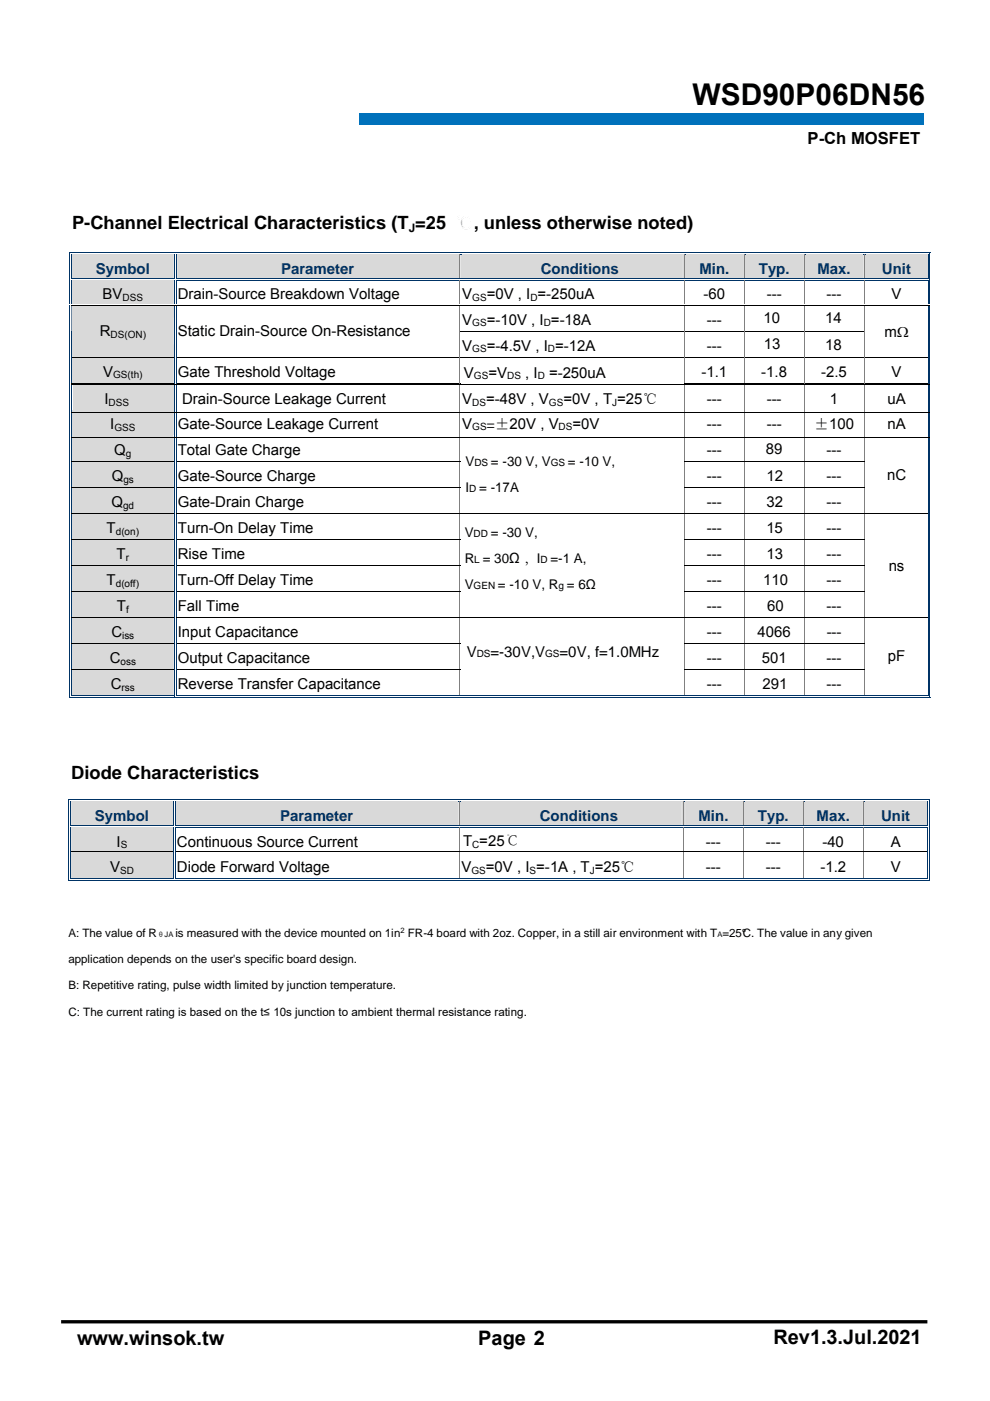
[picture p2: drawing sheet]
<svg xmlns="http://www.w3.org/2000/svg" width="210mm" height="297mm" viewBox="0 0 210 297" stroke-linecap="round" stroke-linejoin="round" font-family="sans-serif">
<defs><g id="words">
<text font-size="6.3" x="146.9" y="22.3">WSD90P06DN56</text>
<g font-size="4.2">
<text x="16.4" y="285.1">www.winsok.tw</text>
<text x="101.5" y="285.1">Page 2</text>
<text x="164.1" y="285">Rev1.3.Jul.2021</text>
</g>
<g font-size="3.9">
<text x="15.3" y="48.6">P-Channel Electrical Characteristics (T =25 ℃, unless otherwise noted)</text>
<text x="15.1" y="165.1">Diode Characteristics</text>
</g>
<text font-size="3.5" x="171.3" y="30.4">P-Ch MOSFET</text>
<g font-size="3.2" fill="#003365">
<text x="20.3" y="58">Symbol</text>
<text x="59.6" y="58">Parameter</text>
<text x="114.7" y="58">Conditions</text>
<text x="148.3" y="58">Min.</text>
<text x="161" y="58">Typ.</text>
<text x="173.4" y="58">Max.</text>
<text x="187.1" y="58">Unit</text>
<text x="20.1" y="174">Symbol</text>
<text x="59.4" y="174">Parameter</text>
<text x="114.5" y="174">Conditions</text>
<text x="148.2" y="174">Min.</text>
<text x="160.8" y="174">Typ.</text>
<text x="173.2" y="174">Max.</text>
<text x="186.9" y="174">Unit</text>
</g>
<g font-size="3.2">
<text x="21.8" y="63.5">BV</text>
<text x="37.7" y="63.5">Drain-Source Breakdown Voltage</text>
<text x="98.1" y="63.5">V</text>
<text x="103.2" y="63.5">=0V , I =-250uA</text>
<text x="149.2" y="63.5">-60</text>
<text x="162.6" y="63.5">---</text>
<text x="175.3" y="63.5">---</text>
<text x="189.1" y="63.5">V</text>
<text x="21.2" y="71.3">R</text>
<text x="37.7" y="71.3">Static Drain-Source On-Resistance</text>
<text x="98" y="68.8">V</text>
<text x="103.2" y="68.8">=-10V , I =-18A</text>
<text x="149.9" y="68.8">---</text>
<text x="161.9" y="68.4">10</text>
<text x="175" y="68.6">14</text>
<text x="187.6" y="71.4">mΩ</text>
<text x="98" y="74.3">V</text>
<text x="103.2" y="74.3">=-4.5V , I =-12A</text>
<text x="149.9" y="74.3">---</text>
<text x="162" y="74">13</text>
<text x="175" y="74.1">18</text>
<text x="21.9" y="79.8">V</text>
<text x="37.7" y="79.8">Gate Threshold Voltage</text>
<text x="98.4" y="80.1">V</text>
<text x="103.6" y="80.1">=V</text>
<text x="111.4" y="80.1">, I</text>
<text x="116.4" y="80.1">=-250uA</text>
<text x="148.8" y="79.8">-1.1</text>
<text x="161.5" y="79.8">-1.8</text>
<text x="174.2" y="79.8">-2.5</text>
<text x="189.1" y="79.8">V</text>
<text x="22.1" y="85.6">I</text>
<text x="38.6" y="85.6">Drain-Source Leakage Current</text>
<text x="98" y="85.7">V</text>
<text x="103.1" y="85.7">=-48V , V</text>
<text x="119.5" y="85.7">=0V , T =25℃</text>
<text x="149.9" y="85.6">---</text>
<text x="162.6" y="85.6">---</text>
<text x="176" y="85.6">1</text>
<text x="188.2" y="85.6">uA</text>
<text x="23.4" y="90.9">I</text>
<text x="37.7" y="90.9">Gate-Source Leakage Current</text>
<text x="98" y="90.9">V</text>
<text x="103.2" y="90.9">=±20V , V</text>
<text x="121.4" y="90.9">=0V</text>
<text x="149.9" y="90.9">---</text>
<text x="162.6" y="90.9">---</text>
<text x="172.7" y="91">±100</text>
<text x="188.2" y="90.9">nA</text>
<text x="24.2" y="96.5">Q</text>
<text x="37.7" y="96.5">Total Gate Charge</text>
<text x="149.9" y="96.5">---</text>
<text x="162.4" y="96.3">89</text>
<text x="175.3" y="96.5">---</text>
<text x="188.1" y="101.7">nC</text>
<text x="23.6" y="107.5">Q</text>
<text x="23.7" y="102">Q</text>
<text x="37.7" y="102">Gate-Source Charge</text>
<text x="37.7" y="107.5">Gate-Drain Charge</text>
<text x="149.9" y="107.5">---</text>
<text x="149.9" y="102">---</text>
<text x="162.6" y="102">12</text>
<text x="162.6" y="107.5">32</text>
<text x="175.3" y="107.5">---</text>
<text x="175.3" y="102">---</text>
<text x="22.6" y="113">T</text>
<text x="37.7" y="113">Turn-On Delay Time</text>
<text x="149.9" y="113">---</text>
<text x="162.5" y="113">15</text>
<text x="175.3" y="113">---</text>
<text x="24.7" y="118.5">T</text>
<text x="37.7" y="118.5">Rise Time</text>
<text x="149.9" y="118.5">---</text>
<text x="162.6" y="118.5">13</text>
<text x="175.3" y="118.5">---</text>
<text x="22.6" y="124">T</text>
<text x="37.7" y="124">Turn-Off Delay Time</text>
<text x="149.9" y="124">---</text>
<text x="161.8" y="124">110</text>
<text x="175.3" y="124">---</text>
<text x="188.5" y="121">ns</text>
<text x="24.8" y="129.5">T</text>
<text x="37.7" y="129.5">Fall Time</text>
<text x="149.9" y="129.5">---</text>
<text x="162.7" y="129.5">60</text>
<text x="175.3" y="129.5">---</text>
<text x="23.6" y="135">C</text>
<text x="37.7" y="135">Input Capacitance</text>
<text x="149.9" y="135">---</text>
<text x="160.7" y="135">4066</text>
<text x="175.3" y="135">---</text>
<text x="23.3" y="140.5">C</text>
<text x="37.7" y="140.5">Output Capacitance</text>
<text x="99" y="139.3">V</text>
<text x="104" y="139.3">=-30V,V</text>
<text x="118.7" y="139.3">=0V, f=1.0MHz</text>
<text x="149.9" y="140.5">---</text>
<text x="161.6" y="140.5">501</text>
<text x="175.3" y="140.5">---</text>
<text x="188.3" y="140.3">pF</text>
<text x="23.5" y="146">C</text>
<text x="37.7" y="146">Reverse Transfer Capacitance</text>
<text x="149.9" y="146">---</text>
<text x="161.8" y="146.1">291</text>
<text x="175.3" y="146.1">---</text>
<text x="24.7" y="179.5">I</text>
<text x="37.5" y="179.5">Continuous Source Current</text>
<text x="98.2" y="179.3">T =25℃</text>
<text x="149.7" y="179.5">---</text>
<text x="162.4" y="179.5">---</text>
<text x="174.4" y="179.5">-40</text>
<text x="188.9" y="179.5">A</text>
<text x="23.4" y="184.8">V</text>
<text x="37.5" y="184.8">Diode Forward Voltage</text>
<text x="97.9" y="184.9">V</text>
<text x="103" y="184.9">=0V , I =-1A , T =25℃</text>
<text x="149.7" y="184.8">---</text>
<text x="162.4" y="184.8">---</text>
<text x="174" y="184.8">-1.2</text>
<text x="188.9" y="184.8">V</text>
</g>
<g font-size="2.8">
<text x="98.7" y="98.9">V</text>
<text x="104.1" y="98.9">= -30 V, V</text>
<text x="120.5" y="98.9">= -10 V,</text>
<text x="98.7" y="104.4">I</text>
<text x="101.6" y="104.4">= -17A</text>
<text x="98.6" y="113.8">V</text>
<text x="104.1" y="113.8">= -30 V,</text>
<text x="98.6" y="119.4">R = 30Ω ，I</text>
<text x="116.8" y="119.4">=-1 A,</text>
<text x="98.6" y="124.8">V</text>
<text x="105.6" y="124.8">= -10 V, R = 6Ω</text>
</g>
<g font-size="2.5">
<text x="86.7" y="49.1">J</text>
<text x="14.5" y="198.7">A: The value of R</text>
<text x="37.2" y="198.7">is measured with the device mounted on 1in FR-4 board with 2oz. Copper, in a still air environment with T =25°</text>
<text x="157.5" y="198.7">C. The value in any given</text>
<text x="14.5" y="204.3">application depends on the user's specific board design.</text>
<text x="14.5" y="209.8">B: Repetitive rating, pulse width limited by junction temperature.</text>
<text x="14.5" y="215.3">C: The current rating is based on the t≤ 10s junction to ambient thermal resistance rating.</text>
</g>
<g font-size="2.1">
<text x="26" y="63.8">DSS</text>
<text x="100.2" y="63.8">GS</text>
<text x="112.5" y="63.8">D</text>
<text x="23.5" y="71.7">DS(ON)</text>
<text x="100.2" y="69.2">GS</text>
<text x="115.3" y="69.2">D</text>
<text x="100.2" y="74.7">GS</text>
<text x="116.2" y="74.7">D</text>
<text x="24" y="80.2">GS(th)</text>
<text x="100.5" y="80.4">GS</text>
<text x="107.6" y="80.4">DS</text>
<text x="114.1" y="80.4">D</text>
<text x="23" y="86">DSS</text>
<text x="100.2" y="86.1">DS</text>
<text x="116.4" y="86.1">GS</text>
<text x="129.8" y="86.1">J</text>
<text x="24.3" y="91.3">GSS</text>
<text x="100.2" y="91.2">GS</text>
<text x="118.5" y="91.2">DS</text>
<text x="26.7" y="96.9">g</text>
<text x="100.6" y="98.9">DS</text>
<text x="116.8" y="98.9">GS</text>
<text x="26.1" y="107.9">gd</text>
<text x="26.2" y="102.4">gs</text>
<text x="99.5" y="104.4">D</text>
<text x="24.6" y="113.4">d(on)</text>
<text x="100.4" y="113.8">DD</text>
<text x="26.7" y="118.9">r</text>
<text x="100.6" y="119.4">L</text>
<text x="114.6" y="119.4">D</text>
<text x="24.6" y="124.4">d(off)</text>
<text x="100.4" y="124.8">GEN</text>
<text x="118.5" y="124.8">g</text>
<text x="26.7" y="129.9">f</text>
<text x="25.9" y="135.4">iss</text>
<text x="25.5" y="140.9">oss</text>
<text x="101.1" y="139.3">DS</text>
<text x="115.6" y="139.3">GS</text>
<text x="25.8" y="146.4">rss</text>
<text x="25.6" y="179.8">S</text>
<text x="100.2" y="179.8">C</text>
<text x="25.5" y="185.2">SD</text>
<text x="100" y="185.2">GS</text>
<text x="112.3" y="185.2">S</text>
<text x="125.1" y="185.2">J</text>
</g>
<g font-size="1.6">
<text x="85" y="197.8">2</text>
<text x="33.3" y="198.7">θJA</text>
<text x="152.2" y="198.7">A</text>
</g>
</g></defs>
<g fill="#d9d9d9">
<path d="M15.2 54h21.8v5h-21.8z"/>
<path d="M15.4 54h21.3v5h-21.3z"/>
<path d="M37.5 54h60v5h-60z"/>
<path d="M37.7 54h59.3v5h-59.3z"/>
<path d="M97.6 54h47.5v5h-47.5z"/>
<path d="M98 54h46.7v5h-46.7z"/>
<path d="M145.3 54h12.5v5h-12.5z"/>
<path d="M145.7 54h11.7v5h-11.7z"/>
<path d="M158 54h12.5v5h-12.5z"/>
<path d="M158.4 54h11.7v5h-11.7z"/>
<path d="M170.7 54h12.5v5h-12.5z"/>
<path d="M171.1 54h11.7v5h-11.7z"/>
<path d="M183.4 54h13.4v5h-13.4z"/>
<path d="M183.8 54h12.8v5h-12.8z"/>
</g>
<g fill="#003365">
<path d="M14.7 53.5h.1v.5h-.1z"/>
<path d="M14.7 53.5h.5v.1h-.5z"/>
<path d="M15 53.8h.2v.2h-.2z"/>
</g>
<path d="M15.2 53.5h21.8M15.2 53.9h21.8" fill="none" stroke="#003365" stroke-width=".21"/>
<path d="M15.2 54h21.8" fill="none" stroke="#d9d9d9" stroke-width=".21"/>
<g fill="#003365">
<path d="M37.3 54h.2z"/>
<path d="M37 54h.1z"/>
<path d="M37 53.5h.5v.1h-.5z"/>
<path d="M37 53.8h.1v.2h-.1z"/>
<path d="M37.3 53.8h.2v.2h-.2z"/>
</g>
<path d="M37.5 53.5h60M37.5 53.9h60" fill="none" stroke="#003365" stroke-width=".21"/>
<path d="M37.5 54h60" fill="none" stroke="#d9d9d9" stroke-width=".21"/>
<path d="M97.6 54h.4z" fill="#d9d9d9"/>
<path d="M97.5 54h.1z" fill="#808080"/>
<g fill="#003365">
<path d="M97.5 53.5h.5v.1h-.5z"/>
<path d="M97.5 53.8h.5v.2h-.5z"/>
</g>
<path d="M98 53.5h47.1M98 53.9h47.1" fill="none" stroke="#003365" stroke-width=".21"/>
<path d="M98 54h47.1" fill="none" stroke="#d9d9d9" stroke-width=".21"/>
<path d="M145.3 54h.3z" fill="#d9d9d9"/>
<path d="M145.1 54h.2z" fill="#808080"/>
<g fill="#003365">
<path d="M145.1 53.5h.5v.1h-.5z"/>
<path d="M145.1 53.8h.5v.2h-.5z"/>
</g>
<path d="M145.6 53.5h12.2M145.6 53.9h12.2" fill="none" stroke="#003365" stroke-width=".21"/>
<path d="M145.6 54h12.2" fill="none" stroke="#d9d9d9" stroke-width=".21"/>
<path d="M158 54h.3z" fill="#d9d9d9"/>
<path d="M157.8 54h.2z" fill="#808080"/>
<g fill="#003365">
<path d="M157.8 53.5h.5v.1h-.5z"/>
<path d="M157.8 53.8h.5v.2h-.5z"/>
</g>
<path d="M158.3 53.5h12.2M158.3 53.9h12.2" fill="none" stroke="#003365" stroke-width=".21"/>
<path d="M158.3 54h12.2" fill="none" stroke="#d9d9d9" stroke-width=".21"/>
<path d="M170.7 54h.3z" fill="#d9d9d9"/>
<path d="M170.5 54h.2z" fill="#808080"/>
<g fill="#003365">
<path d="M170.5 53.5h.5v.1h-.5z"/>
<path d="M170.5 53.8h.5v.2h-.5z"/>
</g>
<path d="M171 53.5h12.2M171 53.9h12.2" fill="none" stroke="#003365" stroke-width=".21"/>
<path d="M171 54h12.2" fill="none" stroke="#d9d9d9" stroke-width=".21"/>
<path d="M183.4 54h.3z" fill="#d9d9d9"/>
<path d="M183.2 54h.2z" fill="#808080"/>
<g fill="#003365">
<path d="M183.2 53.5h.5v.1h-.5z"/>
<path d="M183.2 53.8h.5v.2h-.5z"/>
</g>
<path d="M183.7 53.5h13.1M183.7 53.9h13.1" fill="none" stroke="#003365" stroke-width=".21"/>
<path d="M183.7 54h13.1" fill="none" stroke="#d9d9d9" stroke-width=".21"/>
<g fill="#003365">
<path d="M197.2 53.5h.1v.5h-.1z"/>
<path d="M196.8 53.5h.5v.1h-.5z"/>
<path d="M196.8 53.8h.2v.2h-.2z"/>
</g>
<path d="M14.8 54v5M15.1 54v5M37.1 54v5M37.4 54v5M196.9 54v5M197.3 54v5" fill="none" stroke="#003365" stroke-width=".21"/>
<path d="M97.6 54v5M145.2 54v5M157.9 54v5M170.6 54v5M183.3 54v5" fill="none" stroke="#808080" stroke-width=".21"/>
<g fill="#d9d9d9">
<path d="M15.2 59.5h21.8v5h-21.8z"/>
<path d="M15.4 59.5h21.3v5h-21.3z"/>
</g>
<g fill="#003365">
<path d="M15 59.5h.2z"/>
<path d="M14.7 59h.1v.5h-.1z"/>
<path d="M15 59h.2v.1h-.2z"/>
<path d="M15 59.3h.2v.2h-.2z"/>
</g>
<path d="M15.2 59h21.8M15.2 59.4h21.8" fill="none" stroke="#003365" stroke-width=".21"/>
<path d="M15.2 59.5h21.8" fill="none" stroke="#d9d9d9" stroke-width=".21"/>
<g fill="#003365">
<path d="M37.3 59.5h.2z"/>
<path d="M37 59.5h.1z"/>
<path d="M37 59h.1v.1h-.1z"/>
<path d="M37 59.3h.1v.2h-.1z"/>
<path d="M37.3 59h.2v.1h-.2z"/>
<path d="M37.3 59.3h.2v.2h-.2z"/>
</g>
<path d="M37.5 59h60M37.5 59.4h60" fill="none" stroke="#003365" stroke-width=".21"/>
<path d="M97.5 59.5h.1z" fill="#808080"/>
<g fill="#003365">
<path d="M97.5 59h.5v.1h-.5z"/>
<path d="M97.5 59.3h.5v.2h-.5z"/>
</g>
<path d="M98 59h47.1M98 59.4h47.1" fill="none" stroke="#003365" stroke-width=".21"/>
<path d="M145.1 59.5h.2z" fill="#808080"/>
<g fill="#003365">
<path d="M145.1 59h.5v.1h-.5z"/>
<path d="M145.1 59.3h.5v.2h-.5z"/>
</g>
<path d="M145.6 59h12.2M145.6 59.4h12.2" fill="none" stroke="#003365" stroke-width=".21"/>
<path d="M157.8 59.5h.2z" fill="#808080"/>
<g fill="#003365">
<path d="M157.8 59h.5v.1h-.5z"/>
<path d="M157.8 59.3h.5v.2h-.5z"/>
</g>
<path d="M158.3 59h12.2M158.3 59.4h12.2" fill="none" stroke="#003365" stroke-width=".21"/>
<path d="M170.5 59.5h.2z" fill="#808080"/>
<g fill="#003365">
<path d="M170.5 59h.5v.1h-.5z"/>
<path d="M170.5 59.3h.5v.2h-.5z"/>
</g>
<path d="M171 59h12.2M171 59.4h12.2" fill="none" stroke="#003365" stroke-width=".21"/>
<path d="M183.2 59.5h.2z" fill="#808080"/>
<g fill="#003365">
<path d="M183.2 59h.5v.1h-.5z"/>
<path d="M183.2 59.3h.5v.2h-.5z"/>
</g>
<path d="M183.7 59h13.1M183.7 59.4h13.1" fill="none" stroke="#003365" stroke-width=".21"/>
<g fill="#003365">
<path d="M197.2 59.5h.1z"/>
<path d="M196.8 59.5h.2z"/>
<path d="M196.8 59h.2v.1h-.2z"/>
<path d="M196.8 59.3h.2v.2h-.2z"/>
<path d="M197.2 59h.1v.5h-.1z"/>
</g>
<path d="M14.8 59.5v5M15.1 59.5v5M37.1 59.5v5M37.4 59.5v5M196.9 59.5v5M197.3 59.5v5M14.8 64.8v5.4M15.1 64.8v5.4M37.1 64.8v5.4M37.4 64.8v5.4M196.9 64.8v5.4M197.3 64.8v5.4" fill="none" stroke="#003365" stroke-width=".21"/>
<path d="M97.6 59.5v5M145.2 59.5v5M157.9 59.5v5M170.6 59.5v5M183.3 59.5v5M97.6 64.8v5.4M145.2 64.8v5.4M157.9 64.8v5.4M170.6 64.8v5.4M183.3 64.8v5.4" fill="none" stroke="#808080" stroke-width=".21"/>
<g fill="#d9d9d9">
<path d="M15.2 64.9h21.8v10.8h-21.8z"/>
<path d="M15.4 67.3h21.3v5.8h-21.3z"/>
</g>
<g fill="#003365">
<path d="M14.7 70.2h.1v.1h-.1z"/>
<path d="M15 70.2h.2v.1h-.2z"/>
<path d="M37 70.2h.1v.1h-.1z"/>
<path d="M37.3 70.2h.2v.1h-.2z"/>
</g>
<path d="M97.5 70.3h85.9" fill="none" stroke="#000" stroke-width=".21"/>
<g fill="#003365">
<path d="M197.2 70.2h.1v.1h-.1z"/>
<path d="M196.8 70.2h.2v.1h-.2z"/>
</g>
<path d="M14.8 70.3v5.4M15.1 70.3v5.4M37.1 70.3v5.4M37.4 70.3v5.4M196.9 70.3v5.4M197.3 70.3v5.4" fill="none" stroke="#003365" stroke-width=".21"/>
<path d="M97.6 70.3v5.4M145.2 70.3v5.4M157.9 70.3v5.4M170.6 70.3v5.4M183.3 70.3v5.4" fill="none" stroke="#808080" stroke-width=".21"/>
<g fill="#d9d9d9">
<path d="M15.2 75.9h21.8v5.3h-21.8z"/>
<path d="M15.4 75.8h21.3v5.4h-21.3z"/>
</g>
<g fill="#003365">
<path d="M15 75.7h.2v.1h-.2z"/>
<path d="M14.7 75.7h.1v.1h-.1z"/>
</g>
<path d="M15.2 75.8h21.8" fill="none" stroke="#000" stroke-width=".21"/>
<g fill="#003365">
<path d="M37.3 75.7h.2v.1h-.2z"/>
<path d="M37 75.7h.1v.1h-.1z"/>
</g>
<path d="M37.5 75.8h159.3" fill="none" stroke="#000" stroke-width=".21"/>
<g fill="#003365">
<path d="M197.2 75.7h.1v.1h-.1z"/>
<path d="M196.8 75.7h.2v.1h-.2z"/>
</g>
<path d="M14.8 75.8v5.4M15.1 75.8v5.4M37.1 75.8v5.4M37.4 75.8v5.4M196.9 75.8v5.4M197.3 75.8v5.4" fill="none" stroke="#003365" stroke-width=".21"/>
<path d="M97.6 75.8v5.4M145.2 75.8v5.4M157.9 75.8v5.4M170.6 75.8v5.4M183.3 75.8v5.4" fill="none" stroke="#808080" stroke-width=".21"/>
<g fill="#003365">
<path d="M15 81.2h.2v.2h-.2z"/>
<path d="M14.7 81.2h.1v.2h-.1z"/>
</g>
<path d="M15.2 81.3h21.8" fill="none" stroke="#000" stroke-width=".21"/>
<g fill="#003365">
<path d="M37.3 81.2h.2v.2h-.2z"/>
<path d="M37 81.2h.1v.2h-.1z"/>
</g>
<path d="M37.5 81.3h60.1M145.1 81.3h51.7" fill="none" stroke="#000" stroke-width=".21"/>
<g fill="#003365">
<path d="M197.2 81.2h.1v.2h-.1z"/>
<path d="M196.8 81.2h.2v.2h-.2z"/>
</g>
<path d="M97.6 81.4v5.5M145.2 81.6v5.3M157.9 81.6v5.3M170.6 81.4v5.5M183.3 81.4v5.5" fill="none" stroke="#808080" stroke-width=".21"/>
<path d="M14.8 81.6v5.3M15.1 81.6v5.3M37.1 81.6v5.3M37.4 81.6v5.3M196.9 81.4v5.5M197.3 81.4v5.5" fill="none" stroke="#003365" stroke-width=".21"/>
<path d="M15.6 81.8h21.3v5.8h-21.3z" fill="#d9d9d9"/>
<g fill="#003365">
<path d="M14.7 86.9h.1v.2h-.1z"/>
<path d="M15 86.9h.2v.2h-.2z"/>
<path d="M37 86.9h.1v.2h-.1z"/>
<path d="M37.3 86.9h.2v.2h-.2z"/>
<path d="M197.2 86.9h.1v.2h-.1z"/>
<path d="M196.8 86.9h.2v.2h-.2z"/>
</g>
<path d="M14.8 87.1v5.3M15.1 87.1v5.3M37.1 87.1v5.3M37.4 87.1v5.3M196.9 87.1v5.3M197.3 87.1v5.3" fill="none" stroke="#003365" stroke-width=".21"/>
<path d="M97.6 87.1v5.3M145.2 87.1v5.3M157.9 87.1v5.3M170.6 87.1v5.3M183.3 87.1v5.3" fill="none" stroke="#808080" stroke-width=".21"/>
<g fill="#d9d9d9">
<path d="M15.2 86.9h21.8v5.4h-21.8z"/>
<path d="M15.4 86.9h21.3v5.4h-21.3z"/>
</g>
<path d="M14.8 86.9v5.4M15.1 86.9v5.4M37.1 86.9v5.4M37.4 86.9v5.4M196.9 86.9v5.4M197.3 86.9v5.4" fill="none" stroke="#003365" stroke-width=".21"/>
<path d="M97.6 86.9v5.4M145.2 86.9v5.4M157.9 86.9v5.4M170.6 86.9v5.4M183.3 86.9v5.4" fill="none" stroke="#808080" stroke-width=".21"/>
<g fill="#d9d9d9">
<path d="M15.2 92.5h21.8v5.4h-21.8z"/>
<path d="M15.4 92.5h21.3v5.4h-21.3z"/>
</g>
<path d="M14.8 92.5v5.4M15.1 92.5v5.4M37.1 92.5v5.4M37.4 92.5v5.4M196.9 92.5v5.4M197.3 92.5v5.4" fill="none" stroke="#003365" stroke-width=".21"/>
<path d="M97.6 92.5v5.4M145.2 92.5v5.4M157.9 92.5v5.4M170.6 92.5v5.4M183.3 92.5v5.4" fill="none" stroke="#808080" stroke-width=".21"/>
<g fill="#d9d9d9">
<path d="M15.2 98h21.8v5.4h-21.8z"/>
<path d="M15.4 98h21.3v5.4h-21.3z"/>
</g>
<g fill="#003365">
<path d="M15 97.9h.2v.1h-.2z"/>
<path d="M14.7 97.9h.1v.1h-.1z"/>
</g>
<path d="M15.2 97.9h21.8" fill="none" stroke="#000" stroke-width=".21"/>
<g fill="#003365">
<path d="M37.3 97.9h.2v.1h-.2z"/>
<path d="M37 97.9h.1v.1h-.1z"/>
</g>
<path d="M37.5 97.9h60.1M145.1 97.9h38.3" fill="none" stroke="#000" stroke-width=".21"/>
<g fill="#003365">
<path d="M197.2 97.9h.1v.1h-.1z"/>
<path d="M196.8 97.9h.2v.1h-.2z"/>
</g>
<path d="M14.8 98v5.4M15.1 98v5.4M37.1 98v5.4M37.4 98v5.4M196.9 98v5.4M197.3 98v5.4" fill="none" stroke="#003365" stroke-width=".21"/>
<path d="M97.6 98v5.4M145.2 98v5.4M157.9 98v5.4M170.6 98v5.4M183.3 98v5.4" fill="none" stroke="#808080" stroke-width=".21"/>
<g fill="#d9d9d9">
<path d="M15.2 103.5h21.8v5.4h-21.8z"/>
<path d="M15.4 103.5h21.3v5.4h-21.3z"/>
</g>
<g fill="#003365">
<path d="M15 103.4h.2v.1h-.2z"/>
<path d="M14.7 103.4h.1v.1h-.1z"/>
</g>
<path d="M15.2 103.4h21.8" fill="none" stroke="#000" stroke-width=".21"/>
<g fill="#003365">
<path d="M37.3 103.4h.2v.1h-.2z"/>
<path d="M37 103.4h.1v.1h-.1z"/>
</g>
<path d="M37.5 103.4h60.1M145.1 103.4h38.3" fill="none" stroke="#000" stroke-width=".21"/>
<g fill="#003365">
<path d="M197.2 103.4h.1v.1h-.1z"/>
<path d="M196.8 103.4h.2v.1h-.2z"/>
</g>
<path d="M14.8 103.5v5.4M15.1 103.5v5.4M37.1 103.5v5.4M37.4 103.5v5.4M196.9 103.5v5.4M197.3 103.5v5.4" fill="none" stroke="#003365" stroke-width=".21"/>
<path d="M97.6 103.5v5.4M145.2 103.5v5.4M157.9 103.5v5.4M170.6 103.5v5.4M183.3 103.5v5.4" fill="none" stroke="#808080" stroke-width=".21"/>
<g fill="#d9d9d9">
<path d="M15.2 109h21.8v5.4h-21.8z"/>
<path d="M15.4 109h21.3v5.4h-21.3z"/>
</g>
<g fill="#003365">
<path d="M15 108.9h.2v.1h-.2z"/>
<path d="M14.7 108.9h.1v.1h-.1z"/>
</g>
<path d="M15.2 108.9h21.8" fill="none" stroke="#000" stroke-width=".21"/>
<g fill="#003365">
<path d="M37.3 108.9h.2v.1h-.2z"/>
<path d="M37 108.9h.1v.1h-.1z"/>
</g>
<path d="M37.5 108.9h159.3" fill="none" stroke="#000" stroke-width=".21"/>
<g fill="#003365">
<path d="M197.2 108.9h.1v.1h-.1z"/>
<path d="M196.8 108.9h.2v.1h-.2z"/>
</g>
<path d="M14.8 109v5.4M15.1 109v5.4M37.1 109v5.4M37.4 109v5.4M196.9 109v5.4M197.3 109v5.4" fill="none" stroke="#003365" stroke-width=".21"/>
<path d="M97.6 109v5.4M145.2 109v5.4M157.9 109v5.4M170.6 109v5.4M183.3 109v5.4" fill="none" stroke="#808080" stroke-width=".21"/>
<g fill="#d9d9d9">
<path d="M15.2 114.5h21.8v5.4h-21.8z"/>
<path d="M15.4 114.5h21.3v5.4h-21.3z"/>
</g>
<g fill="#003365">
<path d="M15 114.4h.2v.1h-.2z"/>
<path d="M14.7 114.4h.1v.1h-.1z"/>
</g>
<path d="M15.2 114.4h21.8" fill="none" stroke="#000" stroke-width=".21"/>
<g fill="#003365">
<path d="M37.3 114.4h.2v.1h-.2z"/>
<path d="M37 114.4h.1v.1h-.1z"/>
</g>
<path d="M37.5 114.4h60.1M145.1 114.4h38.3" fill="none" stroke="#000" stroke-width=".21"/>
<g fill="#003365">
<path d="M197.2 114.4h.1v.1h-.1z"/>
<path d="M196.8 114.4h.2v.1h-.2z"/>
</g>
<path d="M14.8 114.5v5.4M15.1 114.5v5.4M37.1 114.5v5.4M37.4 114.5v5.4M196.9 114.5v5.4M197.3 114.5v5.4" fill="none" stroke="#003365" stroke-width=".21"/>
<path d="M97.6 114.5v5.4M145.2 114.5v5.4M157.9 114.5v5.4M170.6 114.5v5.4M183.3 114.5v5.4" fill="none" stroke="#808080" stroke-width=".21"/>
<g fill="#d9d9d9">
<path d="M15.2 120h21.8v5.4h-21.8z"/>
<path d="M15.4 120h21.3v5.4h-21.3z"/>
</g>
<g fill="#003365">
<path d="M15 119.9h.2v.1h-.2z"/>
<path d="M14.7 119.9h.1v.1h-.1z"/>
</g>
<path d="M15.2 120h21.8" fill="none" stroke="#000" stroke-width=".21"/>
<g fill="#003365">
<path d="M37.3 119.9h.2v.1h-.2z"/>
<path d="M37 119.9h.1v.1h-.1z"/>
</g>
<path d="M37.5 120h60.1M145.1 120h38.3" fill="none" stroke="#000" stroke-width=".21"/>
<g fill="#003365">
<path d="M197.2 119.9h.1v.1h-.1z"/>
<path d="M196.8 119.9h.2v.1h-.2z"/>
</g>
<path d="M14.8 120v5.4M15.1 120v5.4M37.1 120v5.4M37.4 120v5.4M196.9 120v5.4M197.3 120v5.4" fill="none" stroke="#003365" stroke-width=".21"/>
<path d="M97.6 120v5.4M145.2 120v5.4M157.9 120v5.4M170.6 120v5.4M183.3 120v5.4" fill="none" stroke="#808080" stroke-width=".21"/>
<g fill="#d9d9d9">
<path d="M15.2 125.5h21.8v5.4h-21.8z"/>
<path d="M15.4 125.5h21.3v5.4h-21.3z"/>
</g>
<g fill="#003365">
<path d="M15 125.4h.2v.1h-.2z"/>
<path d="M14.7 125.4h.1v.1h-.1z"/>
</g>
<path d="M15.2 125.5h21.8" fill="none" stroke="#000" stroke-width=".21"/>
<g fill="#003365">
<path d="M37.3 125.4h.2v.1h-.2z"/>
<path d="M37 125.4h.1v.1h-.1z"/>
</g>
<path d="M37.5 125.5h60.1M145.1 125.5h38.3" fill="none" stroke="#000" stroke-width=".21"/>
<g fill="#003365">
<path d="M197.2 125.4h.1v.1h-.1z"/>
<path d="M196.8 125.4h.2v.1h-.2z"/>
</g>
<path d="M14.8 125.5v5.4M15.1 125.5v5.4M37.1 125.5v5.4M37.4 125.5v5.4M196.9 125.5v5.4M197.3 125.5v5.4" fill="none" stroke="#003365" stroke-width=".21"/>
<path d="M97.6 125.5v5.4M145.2 125.5v5.4M157.9 125.5v5.4M170.6 125.5v5.4M183.3 125.5v5.4" fill="none" stroke="#808080" stroke-width=".21"/>
<g fill="#d9d9d9">
<path d="M15.2 131h21.8v5.4h-21.8z"/>
<path d="M15.4 131h21.3v5.4h-21.3z"/>
</g>
<g fill="#003365">
<path d="M15 130.9h.2v.1h-.2z"/>
<path d="M14.7 130.9h.1v.1h-.1z"/>
</g>
<path d="M15.2 131h21.8" fill="none" stroke="#000" stroke-width=".21"/>
<g fill="#003365">
<path d="M37.3 130.9h.2v.1h-.2z"/>
<path d="M37 130.9h.1v.1h-.1z"/>
</g>
<path d="M37.5 131h159.3" fill="none" stroke="#000" stroke-width=".21"/>
<g fill="#003365">
<path d="M197.2 130.9h.1v.1h-.1z"/>
<path d="M196.8 130.9h.2v.1h-.2z"/>
</g>
<path d="M14.8 131v5.4M15.1 131v5.4M37.1 131v5.4M37.4 131v5.4M196.9 131v5.4M197.3 131v5.4" fill="none" stroke="#003365" stroke-width=".21"/>
<path d="M97.6 131v5.4M145.2 131v5.4M157.9 131v5.4M170.6 131v5.4M183.3 131v5.4" fill="none" stroke="#808080" stroke-width=".21"/>
<g fill="#d9d9d9">
<path d="M15.2 136.5h21.8v5.4h-21.8z"/>
<path d="M15.4 136.5h21.3v5.4h-21.3z"/>
</g>
<g fill="#003365">
<path d="M15 136.4h.2v.1h-.2z"/>
<path d="M14.7 136.4h.1v.1h-.1z"/>
</g>
<path d="M15.2 136.5h21.8" fill="none" stroke="#000" stroke-width=".21"/>
<g fill="#003365">
<path d="M37.3 136.4h.2v.1h-.2z"/>
<path d="M37 136.4h.1v.1h-.1z"/>
</g>
<path d="M37.5 136.5h60.1M145.1 136.5h38.3" fill="none" stroke="#000" stroke-width=".21"/>
<g fill="#003365">
<path d="M197.2 136.4h.1v.1h-.1z"/>
<path d="M196.8 136.4h.2v.1h-.2z"/>
</g>
<path d="M14.8 136.5v5.4M15.1 136.5v5.4M37.1 136.5v5.4M37.4 136.5v5.4M196.9 136.5v5.4M197.3 136.5v5.4" fill="none" stroke="#003365" stroke-width=".21"/>
<path d="M97.6 136.5v5.4M145.2 136.5v5.4M157.9 136.5v5.4M170.6 136.5v5.4M183.3 136.5v5.4" fill="none" stroke="#808080" stroke-width=".21"/>
<g fill="#d9d9d9">
<path d="M15.2 142h21.8v5.4h-21.8z"/>
<path d="M15.4 142h21.3v5.4h-21.3z"/>
</g>
<g fill="#003365">
<path d="M15 141.9h.2v.1h-.2z"/>
<path d="M14.7 141.9h.1v.1h-.1z"/>
</g>
<path d="M15.2 142h21.8" fill="none" stroke="#000" stroke-width=".21"/>
<g fill="#003365">
<path d="M37.3 141.9h.2v.1h-.2z"/>
<path d="M37 141.9h.1v.1h-.1z"/>
</g>
<path d="M37.5 142h60.1M145.1 142h38.3" fill="none" stroke="#000" stroke-width=".21"/>
<g fill="#003365">
<path d="M197.2 141.9h.1v.1h-.1z"/>
<path d="M196.8 141.9h.2v.1h-.2z"/>
</g>
<path d="M14.8 142v5.9M15.1 142v5.4" fill="none" stroke="#003365" stroke-width=".21"/>
<g fill="#003365">
<path d="M14.7 147.7h.5v.2h-.5z"/>
<path d="M15 147.4h.2v.2h-.2z"/>
</g>
<path d="M15.2 147.8h21.8M15.2 147.5h21.8M37.1 142v5.6M37.4 142v5.4" fill="none" stroke="#003365" stroke-width=".21"/>
<path d="M37.3 147.4h.2v.2h-.2z" fill="#003365"/>
<path d="M37 147.8h60.5M37.5 147.5h60" fill="none" stroke="#003365" stroke-width=".21"/>
<path d="M97.6 142v5.4" fill="none" stroke="#808080" stroke-width=".21"/>
<path d="M97.5 147.4h.5v.2h-.5z" fill="#003365"/>
<path d="M97.5 147.8h47.6M98 147.5h47.1" fill="none" stroke="#003365" stroke-width=".21"/>
<path d="M145.2 142v5.4" fill="none" stroke="#808080" stroke-width=".21"/>
<path d="M145.1 147.4h.5v.2h-.5z" fill="#003365"/>
<path d="M145.1 147.8h12.7M145.6 147.5h12.2" fill="none" stroke="#003365" stroke-width=".21"/>
<path d="M157.9 142v5.4" fill="none" stroke="#808080" stroke-width=".21"/>
<path d="M157.8 147.4h.5v.2h-.5z" fill="#003365"/>
<path d="M157.8 147.8h12.7M158.3 147.5h12.2" fill="none" stroke="#003365" stroke-width=".21"/>
<path d="M170.6 142v5.4" fill="none" stroke="#808080" stroke-width=".21"/>
<path d="M170.5 147.4h.5v.2h-.5z" fill="#003365"/>
<path d="M170.5 147.8h12.7M171 147.5h12.2" fill="none" stroke="#003365" stroke-width=".21"/>
<path d="M183.3 142v5.4" fill="none" stroke="#808080" stroke-width=".21"/>
<path d="M183.2 147.4h.5v.2h-.5z" fill="#003365"/>
<path d="M183.2 147.8h13.6M183.7 147.5h13.1M196.9 142v5.4M197.3 142v5.4" fill="none" stroke="#003365" stroke-width=".21"/>
<g fill="#003365">
<path d="M197.2 147.4h.1v.5h-.1z"/>
<path d="M196.8 147.7h.5v.2h-.5z"/>
<path d="M196.8 147.4h.2v.2h-.2z"/>
</g>
<g fill="#d9d9d9">
<path d="M15 170h21.8v5h-21.8z"/>
<path d="M15.2 170h21.4v5h-21.4z"/>
<path d="M37.3 170h60v5h-60z"/>
<path d="M37.5 170h59.4v5h-59.4z"/>
<path d="M97.5 170h47.4v5h-47.4z"/>
<path d="M97.9 170h46.6v5h-46.6z"/>
<path d="M145.1 170h12.5v5h-12.5z"/>
<path d="M145.5 170h11.7v5h-11.7z"/>
<path d="M157.8 170h12.5v5h-12.5z"/>
<path d="M158.2 170h11.7v5h-11.7z"/>
<path d="M170.5 170h12.5v5h-12.5z"/>
<path d="M170.9 170h11.7v5h-11.7z"/>
<path d="M183.2 170h13.4v5h-13.4z"/>
<path d="M183.6 170h12.8v5h-12.8z"/>
</g>
<g fill="#003365">
<path d="M14.5 169.5h.2v.5h-.2z"/>
<path d="M14.5 169.5h.5v.1h-.5z"/>
<path d="M14.8 169.8h.2v.2h-.2z"/>
</g>
<path d="M15 169.5h21.8M15 169.9h21.8" fill="none" stroke="#003365" stroke-width=".21"/>
<path d="M15 170h21.8" fill="none" stroke="#d9d9d9" stroke-width=".21"/>
<g fill="#003365">
<path d="M37.1 170h.2z"/>
<path d="M36.8 170h.2z"/>
<path d="M36.8 169.5h.5v.1h-.5z"/>
<path d="M36.8 169.8h.2v.2h-.2z"/>
<path d="M37.1 169.8h.2v.2h-.2z"/>
</g>
<path d="M37.3 169.5h60M37.3 169.9h60" fill="none" stroke="#003365" stroke-width=".21"/>
<path d="M37.3 170h60" fill="none" stroke="#d9d9d9" stroke-width=".21"/>
<path d="M97.5 170h.3z" fill="#d9d9d9"/>
<path d="M97.3 170h.2z" fill="#808080"/>
<g fill="#003365">
<path d="M97.3 169.5h.5v.1h-.5z"/>
<path d="M97.3 169.8h.5v.2h-.5z"/>
</g>
<path d="M97.8 169.5h47.1M97.8 169.9h47.1" fill="none" stroke="#003365" stroke-width=".21"/>
<path d="M97.8 170h47.1" fill="none" stroke="#d9d9d9" stroke-width=".21"/>
<path d="M145.1 170h.3z" fill="#d9d9d9"/>
<path d="M144.9 170h.2z" fill="#808080"/>
<g fill="#003365">
<path d="M144.9 169.5h.5v.1h-.5z"/>
<path d="M144.9 169.8h.5v.2h-.5z"/>
</g>
<path d="M145.4 169.5h12.2M145.4 169.9h12.2" fill="none" stroke="#003365" stroke-width=".21"/>
<path d="M145.4 170h12.2" fill="none" stroke="#d9d9d9" stroke-width=".21"/>
<path d="M157.8 170h.3z" fill="#d9d9d9"/>
<path d="M157.6 170h.2z" fill="#808080"/>
<g fill="#003365">
<path d="M157.6 169.5h.5v.1h-.5z"/>
<path d="M157.6 169.8h.5v.2h-.5z"/>
</g>
<path d="M158.1 169.5h12.2M158.1 169.9h12.2" fill="none" stroke="#003365" stroke-width=".21"/>
<path d="M158.1 170h12.2" fill="none" stroke="#d9d9d9" stroke-width=".21"/>
<path d="M170.5 170h.3z" fill="#d9d9d9"/>
<path d="M170.3 170h.2z" fill="#808080"/>
<g fill="#003365">
<path d="M170.3 169.5h.5v.1h-.5z"/>
<path d="M170.3 169.8h.5v.2h-.5z"/>
</g>
<path d="M170.8 169.5h12.2M170.8 169.9h12.2" fill="none" stroke="#003365" stroke-width=".21"/>
<path d="M170.8 170h12.2" fill="none" stroke="#d9d9d9" stroke-width=".21"/>
<path d="M183.2 170h.3z" fill="#d9d9d9"/>
<path d="M183 170h.2z" fill="#808080"/>
<g fill="#003365">
<path d="M183 169.5h.5v.1h-.5z"/>
<path d="M183 169.8h.5v.2h-.5z"/>
</g>
<path d="M183.5 169.5h13.1M183.5 169.9h13.1" fill="none" stroke="#003365" stroke-width=".21"/>
<path d="M183.5 170h13.1" fill="none" stroke="#d9d9d9" stroke-width=".21"/>
<g fill="#003365">
<path d="M197 169.5h.2v.5h-.2z"/>
<path d="M196.6 169.5h.6v.1h-.6z"/>
<path d="M196.6 169.8h.2v.2h-.2z"/>
</g>
<path d="M14.6 170v5M14.9 170v5M36.9 170v5M37.2 170v5M196.7 170v5M197.1 170v5" fill="none" stroke="#003365" stroke-width=".21"/>
<path d="M97.4 170v5M145 170v5M157.7 170v5M170.4 170v5M183.1 170v5" fill="none" stroke="#808080" stroke-width=".21"/>
<g fill="#d9d9d9">
<path d="M15 175.5h21.8v5h-21.8z"/>
<path d="M15.2 175.5h21.4v5h-21.4z"/>
</g>
<g fill="#003365">
<path d="M14.8 175.5h.2z"/>
<path d="M14.5 175h.2v.5h-.2z"/>
<path d="M14.8 175h.2v.1h-.2z"/>
<path d="M14.8 175.3h.2v.2h-.2z"/>
</g>
<path d="M15 175h21.8M15 175.4h21.8" fill="none" stroke="#003365" stroke-width=".21"/>
<path d="M15 175.5h21.8" fill="none" stroke="#d9d9d9" stroke-width=".21"/>
<g fill="#003365">
<path d="M37.1 175.5h.2z"/>
<path d="M36.8 175.5h.2z"/>
<path d="M36.8 175h.2v.1h-.2z"/>
<path d="M36.8 175.3h.2v.2h-.2z"/>
<path d="M37.1 175h.2v.1h-.2z"/>
<path d="M37.1 175.3h.2v.2h-.2z"/>
</g>
<path d="M37.3 175h60M37.3 175.4h60" fill="none" stroke="#003365" stroke-width=".21"/>
<path d="M97.3 175.5h.2z" fill="#808080"/>
<g fill="#003365">
<path d="M97.3 175h.5v.1h-.5z"/>
<path d="M97.3 175.3h.5v.2h-.5z"/>
</g>
<path d="M97.8 175h47.1M97.8 175.4h47.1" fill="none" stroke="#003365" stroke-width=".21"/>
<path d="M144.9 175.5h.2z" fill="#808080"/>
<g fill="#003365">
<path d="M144.9 175h.5v.1h-.5z"/>
<path d="M144.9 175.3h.5v.2h-.5z"/>
</g>
<path d="M145.4 175h12.2M145.4 175.4h12.2" fill="none" stroke="#003365" stroke-width=".21"/>
<path d="M157.6 175.5h.2z" fill="#808080"/>
<g fill="#003365">
<path d="M157.6 175h.5v.1h-.5z"/>
<path d="M157.6 175.3h.5v.2h-.5z"/>
</g>
<path d="M158.1 175h12.2M158.1 175.4h12.2" fill="none" stroke="#003365" stroke-width=".21"/>
<path d="M170.3 175.5h.2z" fill="#808080"/>
<g fill="#003365">
<path d="M170.3 175h.5v.1h-.5z"/>
<path d="M170.3 175.3h.5v.2h-.5z"/>
</g>
<path d="M170.8 175h12.2M170.8 175.4h12.2" fill="none" stroke="#003365" stroke-width=".21"/>
<path d="M183 175.5h.2z" fill="#808080"/>
<g fill="#003365">
<path d="M183 175h.5v.1h-.5z"/>
<path d="M183 175.3h.5v.2h-.5z"/>
</g>
<path d="M183.5 175h13.1M183.5 175.4h13.1" fill="none" stroke="#003365" stroke-width=".21"/>
<g fill="#003365">
<path d="M197 175.5h.2z"/>
<path d="M196.6 175.5h.2z"/>
<path d="M196.6 175h.2v.1h-.2z"/>
<path d="M196.6 175.3h.2v.2h-.2z"/>
<path d="M197 175h.2v.5h-.2z"/>
</g>
<path d="M14.6 175.5v5M14.9 175.5v5M36.9 175.5v5M37.2 175.5v5M196.7 175.5v5M197.1 175.5v5" fill="none" stroke="#003365" stroke-width=".21"/>
<path d="M97.4 175.5v5M145 175.5v5M157.7 175.5v5M170.4 175.5v5M183.1 175.5v5" fill="none" stroke="#808080" stroke-width=".21"/>
<g fill="#d9d9d9">
<path d="M15 180.6h21.8v5.4h-21.8z"/>
<path d="M15.2 180.6h21.4v5.4h-21.4z"/>
</g>
<g fill="#003365">
<path d="M14.8 180.5h.2v.1h-.2z"/>
<path d="M14.5 180.5h.2v.1h-.2z"/>
</g>
<path d="M15 180.5h21.8" fill="none" stroke="#000" stroke-width=".21"/>
<g fill="#003365">
<path d="M37.1 180.5h.2v.1h-.2z"/>
<path d="M36.8 180.5h.2v.1h-.2z"/>
</g>
<path d="M37.4 180.5h107.5M144.9 180.5h51.7" fill="none" stroke="#000" stroke-width=".21"/>
<g fill="#003365">
<path d="M197 180.5h.2v.1h-.2z"/>
<path d="M196.6 180.5h.2v.1h-.2z"/>
</g>
<path d="M14.6 180.6v5.4M14.9 180.6v5.4M36.9 180.6v5.4M37.2 180.6v5.4M196.7 180.6v5.4M197.1 180.6v5.4" fill="none" stroke="#003365" stroke-width=".21"/>
<path d="M97.4 180.6v5.4M145 180.6v5.4M157.7 180.6v5.4M170.4 180.6v5.4M183.1 180.6v5.4" fill="none" stroke="#808080" stroke-width=".21"/>
<g fill="#d9d9d9">
<path d="M15 180.9h21.8v5.3h-21.8z"/>
<path d="M15.2 180.8h21.4v5.4h-21.4z"/>
</g>
<path d="M14.6 180.8v5.9M14.9 180.8v5.4" fill="none" stroke="#003365" stroke-width=".21"/>
<g fill="#003365">
<path d="M14.5 186.5h.5v.2h-.5z"/>
<path d="M14.8 186.2h.2v.2h-.2z"/>
</g>
<path d="M15 186.6h21.8M15 186.3h21.8M36.9 180.8v5.6M37.2 180.8v5.4" fill="none" stroke="#003365" stroke-width=".21"/>
<path d="M37.1 186.2h.2v.2h-.2z" fill="#003365"/>
<path d="M36.8 186.6h60.5M37.3 186.3h60" fill="none" stroke="#003365" stroke-width=".21"/>
<path d="M97.4 180.8v5.4" fill="none" stroke="#808080" stroke-width=".21"/>
<path d="M97.3 186.2h.5v.2h-.5z" fill="#003365"/>
<path d="M97.3 186.6h47.6M97.8 186.3h47.1" fill="none" stroke="#003365" stroke-width=".21"/>
<path d="M145 180.8v5.4" fill="none" stroke="#808080" stroke-width=".21"/>
<path d="M144.9 186.2h.5v.2h-.5z" fill="#003365"/>
<path d="M144.9 186.6h12.7M145.4 186.3h12.2" fill="none" stroke="#003365" stroke-width=".21"/>
<path d="M157.7 180.8v5.4" fill="none" stroke="#808080" stroke-width=".21"/>
<path d="M157.6 186.2h.5v.2h-.5z" fill="#003365"/>
<path d="M157.6 186.6h12.7M158.1 186.3h12.2" fill="none" stroke="#003365" stroke-width=".21"/>
<path d="M170.4 180.8v5.4" fill="none" stroke="#808080" stroke-width=".21"/>
<path d="M170.3 186.2h.5v.2h-.5z" fill="#003365"/>
<path d="M170.3 186.6h12.7M170.8 186.3h12.2" fill="none" stroke="#003365" stroke-width=".21"/>
<path d="M183.1 180.8v5.4" fill="none" stroke="#808080" stroke-width=".21"/>
<path d="M183 186.2h.5v.2h-.5z" fill="#003365"/>
<path d="M183 186.6h13.6M183.5 186.3h13.1M196.7 180.8v5.4M197.1 180.8v5.4" fill="none" stroke="#003365" stroke-width=".21"/>
<g fill="#003365">
<path d="M197 186.2h.2v.5h-.2z"/>
<path d="M196.6 186.5h.6v.2h-.6z"/>
<path d="M196.6 186.2h.2v.2h-.2z"/>
</g>
<path d="M76.2 24.1h119.7v2.4h-119.7z" fill="#0071bb"/>
<path d="M13 280.2h183.7" fill="none" stroke="#000" stroke-width=".7" stroke-linecap="butt"/>
<path d="M15.1 64.8h182.1M15.1 92.7h182.1M15.1 87.4h182.1M15.1 81.4h182.1" fill="none" stroke="#000" stroke-width=".21"/>
<use href="#words"/>
</svg>
